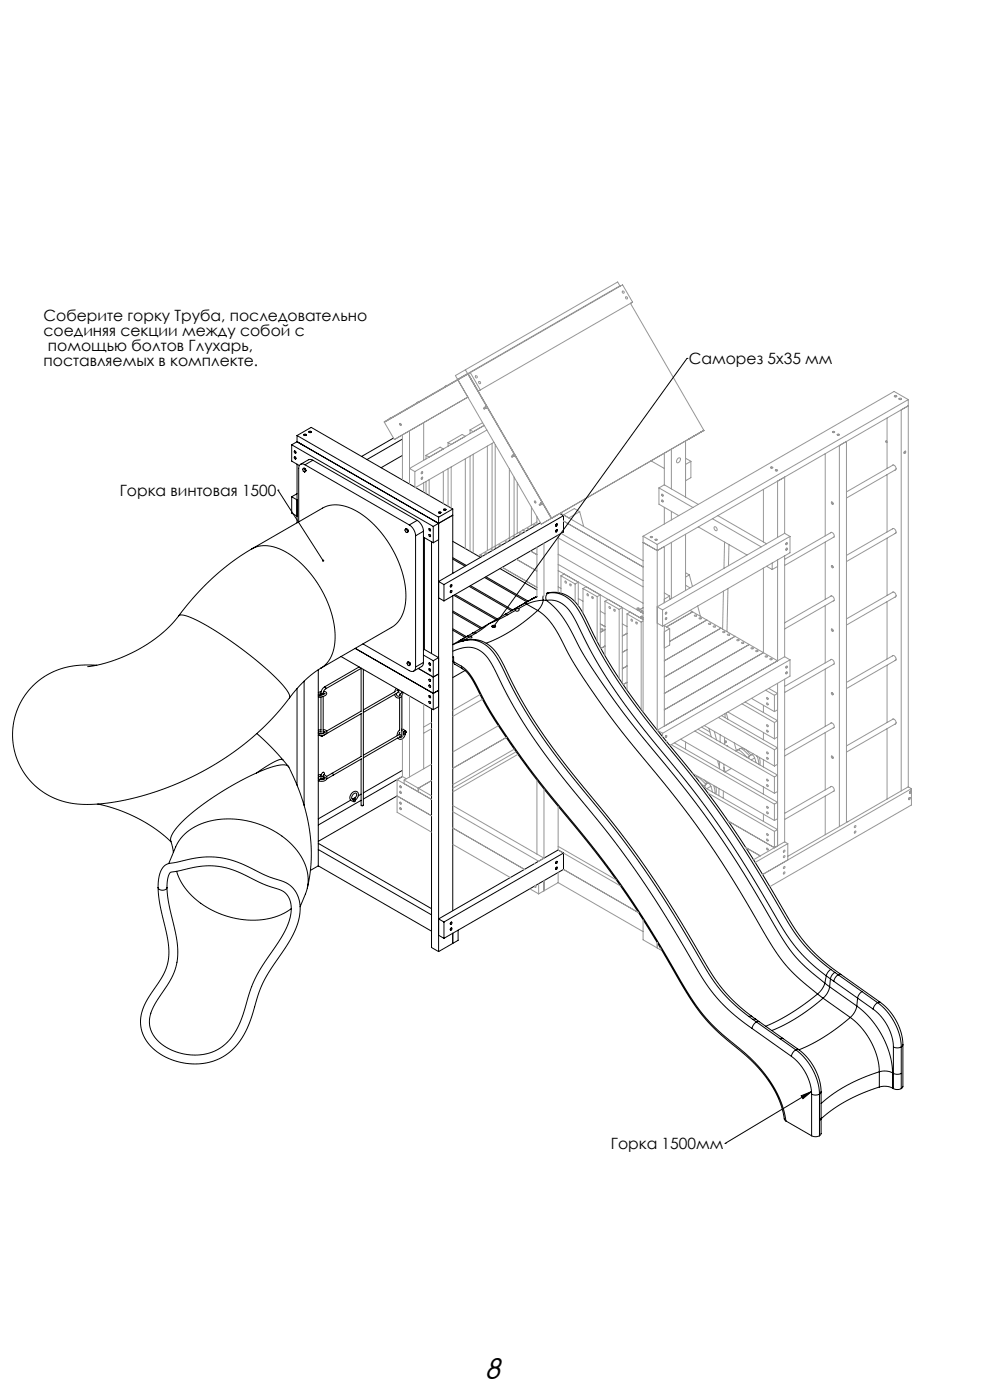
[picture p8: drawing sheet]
<svg xmlns="http://www.w3.org/2000/svg" width="297mm" height="420mm" viewBox="0 0 297 420" stroke-linecap="round" stroke-linejoin="round" font-family="sans-serif">
<defs><g id="words">
<text font-size="9.5" x="145" y="413.7">8</text>
<g font-size="4.7">
<text x="13" y="96.3">Соберите горку Труба, последовательно</text>
<text x="13" y="100.8">соединяя секции между собой с</text>
<text x="14.3" y="105.3">помощью болтов Глухарь,</text>
<text x="13" y="109.9">поставляемых в комплекте.</text>
<text x="206.4" y="109.3">Саморез 5х35 мм</text>
<text x="35.9" y="148.7">Горка винтовая 1500</text>
<text x="183.1" y="344.8">Горка 1500мм</text>
</g>
</g></defs>
<g fill="none" stroke="#000" stroke-width=".3">
<path d="M205.9 107.5h.1M205.9 107.5l-57.9 80.4M87.4 133.4v4.9l2.3 1.4M87.4 133.4l42.4 24.5M88.2 135.3a.28 .28 0 0 1 .5 .2 .28 .28 0 0 1-.4 .3zM88.2 137.1a.28 .28 0 0 1 .5 .2 .28 .28 0 0 1-.4 .3zM88.2 137.1l.4 .1v.5M88.3 135.3l.4 .3-.1 .3M88.3 135.3h-.1M89 130.7v1.8M89 139.3v17.5M89 132.5l42.4 24.5"/>
<path d="M89 132.5l-1.6 .9M89 130.7l42.4 24.5M89 130.7l4.3-2.5 42.4 24.5M91.1 130.5l.6 .1M91.1 130.4v.1M91.1 130.3l.1-.1a.31 .31 0 0 1 .5 .1 .31 .31 0 0 1-.1 .4 .31 .31 0 0 1-.4-.1zM91.4 139.4a1.15 1.15 0 0 0-1.3-.1 1.15 1.15 0 0 0-.6 1.2v16.1M91.4 139.4l31.3 18.1M91.8 130.5l-.1 .1M91.8 130.4v.1M92.6 129.5l.3 .3 .4-.3M92.6 129.4h.2a.31 .31 0 0 1 .4 0 .31 .31 0 0 1-.1 .5 .31 .31 0 0 1-.4-.2z"/>
<path d="M93.8 138.1l-1.2-.2-2.5 1.4M93.8 138.1l-2.4 1.3M93.8 138.1l31.2 18M117.9 131.4l-9.5 5.5M120.6 131.7l-10.6 6.2M120.6 136.6l-6.4 3.7M83.3 147h.1M83.3 147l13.5 21.2M87.4 149v4.9l1.6 1M87.4 149l1.6 1M89 148.1l-1.6 .9M90.9 140.5l-.2 .3 .2 .6 .4 .2"/>
<path d="M90.9 140.5l.4 .3M90.9 140.5l.2-.1 .4 .2M91.3 140.8l.2 .5M91.5 141.3l-.2 .3M91.5 140.6l-.2 .2M91.5 140.6l.3 .6M91.8 141.2l-.3 .1M91.8 141.2l-.5 .4M121.5 158.7l-.2 .3 .3 .5 .4 .3M121.5 158.7l.5 .2M121.5 158.7l.3-.1 .4 .2M122 158.9l.2 .6"/>
<path d="M122.2 159.5l-.2 .3M122.2 158.8l-.2 .1M122.2 158.8l.2 .5M122.4 159.3l-.2 .2M122.4 159.3l-.4 .5M122.7 157.5a4.2 4.2 0 0 1 1.8 3.2M125 156.1a4.2 4.2 0 0 1 1.9 3.3M125 156.1l-2.3 1.4M126.9 159.4l-2.4 1.3M126.9 159.4v39.3M128.6 158.6a.28 .28 0 0 1 .4 .2 .28 .28 0 0 1-.4 .3zM128.6 158.6l.4 .2-.1 .4"/>
<path d="M129.8 157.9v4.9M131.4 153.8l.4 .2 .3-.2M131.4 153.7v.1M131.4 155.2v130.3M131.5 153.6l.1-.1a.31 .31 0 0 1 .5 .1 .31 .31 0 0 1-.1 .4 .31 .31 0 0 1-.5-.1zM132.1 153.7v.1M132.9 152.8l.4 .3 .3-.3M133 152.7h.1a.31 .31 0 0 1 .5 0 .31 .31 0 0 1-.1 .5 .31 .31 0 0 1-.5-.2zM135.7 154.6l-5.9 3.3M135.7 152.7v19.3M135.7 152.7l-4.3 2.5M162 156.8l-30.6 17.7 1.7 .9"/>
<path d="M166.7 157.3a.23 .23 0 0 1 .3 .2 .23 .23 0 0 1-.2 .2 .23 .23 0 0 1-.2-.1zM166.7 159a.23 .23 0 0 1 .3 .2 .23 .23 0 0 1-.2 .3 .23 .23 0 0 1-.2-.2zM167 157.2l-.4 .2v.4M167 159l-.4 .1v.5M167.8 154l1.1 .7M168.9 154.7v4.9l-35.8 20.7M168.9 154.7l-35.8 20.7M75.5 164.7a10.5 10.5 0 0 1 10.6 1.1 32 32 0 0 1 14.3 26.3 9.7 9.7 0 0 1-4.2 8.4M75.5 164.7l-3.7 2.3a77.7 77.7 0 0 0-18.3 17.8M75.5 164.7l21.2-12.3a10.5 10.5 0 0 1 10.6 1.2 32 32 0 0 1 14.3 26.3 9.7 9.7 0 0 1-4.2 8.3l-21.2 12.3M124.5 160.7v39.4M126.9 161.1l2.9 1.7"/>
<path d="M127.2 161.3v33.5M128.6 160.4a.28 .28 0 0 1 .4 .2 .28 .28 0 0 1-.4 .3zM128.6 160.4l.4 .1-.1 .5M129.3 162.5v33.6M131.4 161.9l-1.6 .9M131.4 179.4l1.7 .9M133.1 175.4v4.9M135 177.8h.1M135.2 177.3a.23 .23 0 0 1 .2 .1 .23 .23 0 0 1-.1 .3 .23 .23 0 0 1-.3-.1zM135.2 175.5a.23 .23 0 0 1 .2 .2 .23 .23 0 0 1-.1 .3 .23 .23 0 0 1-.3-.2zM135.4 177.2l-.4 .1v.5M135.4 175.5l-.4 .1v.5"/>
<path d="M135.7 178.8v94.4M135.7 167.3l4.1 2.4M135.7 162.4l8.3 4.8M135.7 167.7l3.7 2.2M136 178.6l12.7 7.3M136.4 178.4l12.6 7.3M140.6 175.9l12.7 7.3 6.1-3.5M141 175.7l12.6 7.3M145.2 173.2l12.7 7.4M145.6 173l12.7 7.3M149.9 170.6l11 6.4M159.4 179.7l1.5-.8z"/>
<path d="M160.9 179.1l-3.5 1.8M162.8 178.8v1.3M164.1 177.9a9.3 9.3 0 0 1 10.3 5.5l.6 1a157.1 157.1 0 0 0 24.5 37.7 316.8 316.8 0 0 1 37.4 54.4 47.4 47.4 0 0 0 15.1 15.8M164.3 177.9a9 9 0 0 1 9.1 5.1l.4 .7a161 161 0 0 0 25 38.7 322.5 322.5 0 0 1 37.7 54.9 44.9 44.9 0 0 0 12.5 13.5M164.3 177.9a1.77 1.77 0 0 0-.6 2.2M164.3 177.9l-.5 .1M164.3 177.9l-.6 .1M29 199.6l-6.3 .1-2.8 .5-2.3 .7a20.8 20.8 0 0 0-13.5 23.4 20.8 20.8 0 0 0 9.5 13.8l3.2 1.6 3.5 1.1 3.7 .5h4.5l5.2-.6 5.6-1.1 5.8-1.6 5.9-2.1 5.4-2.3 5.1-2.6 4.8-2.9 4.8-3.3 4.7-3.7 3.9-3.6 3.6-3.9 3.4-4.2M53.5 184.8l-2.3 2.7-2.6 2.5-3.4 2.6-3.7 2.2-3.8 1.9-3.9 1.5-4 1.2-3.5 .6M53.5 184.8a3.2 3.2 0 0 1 3.3 .3l5.5 2.8 7 4.5 7.2 5.4 6.3 5.7a12.8 12.8 0 0 1 4 5.5l-.1 .4M102.2 197l27.6 15.9M106.5 194.5l23.3 13.5 1.6-.9"/>
<path d="M108.8 193.2l13.9 8a1.15 1.15 0 0 0 1.3 .1 1.15 1.15 0 0 0 .5-1.2M122.2 198.6l-.2 .3 .2 .6 .4 .2M122.2 198.6l.4 .3M122.2 198.6l.2-.1 .4 .2M122.6 198.9l.2 .5M122.8 199.4l-.2 .3M122.8 198.7l-.2 .2M122.8 198.7l.2 .6M123 199.3l-.2 .1M123 199.3l-.4 .4M126.9 198.7l-.4 1.2-2.5 1.4M126.9 198.7l-2.4 1.4"/>
<path d="M126.9 196.5l2.9 1.7M127.2 194.8l-.3 .2M127.2 194.8l4.2 2.5-1.6 .9M128.6 198.9a.28 .28 0 0 1 .4 .2 .28 .28 0 0 1-.4 .3zM128.6 198.9l.4 .2-.1 .4M129.8 198.2v14.7M135.7 195.4a7.9 7.9 0 0 1 8.7 .1 15.6 15.6 0 0 1 4.4 6.6 156.3 156.3 0 0 0 22.9 34.9 315.2 315.2 0 0 1 37.8 54.8 49 49 0 0 0 15.9 16.7M135.7 197l.2 .1M135.7 183.3l8.7 5M135.7 189.1l3.7 2.1M135.7 188.6l4.1 2.4M135.7 183.7l8.3 4.9"/>
<path d="M135.9 198.5l.3 .7 2.4 1.4M135.9 198.2l-.2 .2M135.9 198.5l2.4 1.4M135.9 197.1v1.4M135.9 197.1l-.2 .2M137.9 192.1l-.5 .4 1.5-.3M138.3 199.9a15.1 15.1 0 0 1 5.2 7 183.5 183.5 0 0 0 21.5 31.7l2.5 3.1a295 295 0 0 1 36.6 52.8 57.8 57.8 0 0 0 17.8 20.3 35.6 35.6 0 0 1 13.5 20.8l.1 .7M138.3 199.9l.3 .7M139.1 192.1h-1.2M139.1 192.1l-.1 .1M139.1 192.1h.1M139.2 192.1l-1 .2"/>
<path d="M139.2 192.1l-.3 .1M139.8 192.1a9.1 9.1 0 0 1 9.2 5.3l.4 .6a159 159 0 0 0 24.4 38 316.4 316.4 0 0 1 37.9 54.9 45.1 45.1 0 0 0 12.8 14.1M139.8 192.1l-.9 .1M139.8 192.1l-1.8 .4-2.3 .9M140.1 191.9a9.2 9.2 0 0 1 9.6 5.4l.9 1.5a154 154 0 0 0 23.3 36.1 320.3 320.3 0 0 1 38.6 56 45.7 45.7 0 0 0 12.8 14M140.1 192l-.3 .1M140.1 191.9l-.9 .2M140.3 190.7l-4.6 2.7M140.4 191.2l-1.3 .9M141 190.9l.4 .2a.63 .63 0 0 1-1 .1M141 190.9l-.6 .1v.2M141.6 190l-3.7 2.1"/>
<path d="M141.6 190h1M142.6 190l-1.6 .9M147.4 188l.5-.3 .6 .3M147.5 187.7a.48 .48 0 0 1 .7-.2 .48 .48 0 0 1 .2 .6 .49 .49 0 0 1-.6 .2 .49 .49 0 0 1-.3-.6zM147.6 188l.2 .2h.4M147.7 187.9l.1-.1a.31 .31 0 0 1 .5 0 .31 .31 0 0 1-.1 .5 .31 .31 0 0 1-.5-.2zM148.3 188l-.1 .2M151.5 184.2l.7 .2M151.5 184.2l-9.9 5.8M152.2 184.4l-5.6 2.7-4 2.9M154.5 183.1l-2.3 1.3M155.4 182.6a.53 .53 0 0 1-.2 .8 .53 .53 0 0 1-.7-.3"/>
<path d="M155.4 182.6a.66 .66 0 0 0-.9 .5M157.4 180.9l-5.9 3.3M157.4 180.9l.4 .3M157.8 181.2l-2.4 1.4M157.8 181.2l3.3 1.9M161.1 183.1a19.1 19.1 0 0 1 7.2 8.9 90.4 90.4 0 0 0 8.8 14.8 382.4 382.4 0 0 0 23.8 30.5 328.9 328.9 0 0 1 29.7 45.3 49.3 49.3 0 0 0 14.4 15.6M161.1 183.1a47.8 47.8 0 0 1-15.4 9.9M162.8 180.1l-2.4 .3-2.6 .8M162.8 180.1l-.6 1.8-1.1 1.2M162.8 180.1h.1M162.8 180.1h.9M163.7 180.1a7.4 7.4 0 0 1 7.7 4.2l.5 .7a161.7 161.7 0 0 0 25.2 38.9 311.4 311.4 0 0 1 36.7 53.4 47.8 47.8 0 0 0 13.8 15.5"/>
<path d="M163.7 180.1l2.3 1.9 2.5 2.9 2.2 3.6 2.5 4.9a240.5 240.5 0 0 0 26.5 36.4l2.9 3.4a349.2 349.2 0 0 1 31.4 47.5 48 48 0 0 0 13.2 14.2M89 206.6v28.9M91.1 204.4v37.2M95.4 208.6v.5M95.4 220v.6M95.4 200.9v58.9M96.2 200.5l-2.5 1.7-2.4 2-4.6 5.2M96.2 208l-.8 .4M96.2 218.9l-.8 .2M96.2 219.4l-.8 .4M96.2 208l.3 .2 .4-.2M96.2 208v.6"/>
<path d="M96.2 209.1v11M96.3 207.5l-.9 .3M96.9 218.9a.88 .88 0 0 1 1.1 .7 .88 .88 0 0 1-1 1l-1.1 .1a.31 .31 0 0 1-.3-.4 .31 .31 0 0 1 .5-.1 1.1 1.1 0 0 0 1.3-.6l-.5-.2M96.9 208v.4M96.9 208.9v11.1M96.9 208h.5M97 207.4a.74 .74 0 0 1 .9 .7 .74 .74 0 0 1-.8 .8l-1.2 .2a.29 .29 0 0 1-.4-.3 .29 .29 0 0 1 .4-.2l1.5-.6M97.3 206.1l-.8 .8-.3 1.1M97.3 206.1l.3 .2v.3M97.4 219.6l-.5 .3M97.6 206.6l-.5 .6-.2 .8M107.6 200.1l-10.3 6"/>
<path d="M108.2 200.5v12.9l-10.3 5.9M108.2 214.1v12.9M108.3 200.5l-10.7 6.1M108.4 214l-10.8 6.3M108.9 200.8v40.7l-.3 .2-.4-.2v-13.8M118.5 207.4l-9.6 5.6M118.8 208a.65 .65 0 0 0 .4 .8 .65 .65 0 0 0 .8-.3M118.8 206.6l-.5 .9M119.3 207.7l.3-.1 .2 .4M119.3 207.7l-10.4 6M119.3 206.8l-.3 .3M119.6 207l-.6 .1 .3 .3v.3"/>
<path d="M119.8 219l-.6 .7-.2 1-10.1 5.9M119.8 208l.5 .1M119.8 208v.7M119.8 209.3v9.8M119.8 219.8v.5M119.9 219.6l-.3 1.1M120.3 207.4l.1 .2M120.4 218.7l.5 .1 .5 .5M120.4 219.2h.2a.4 .4 0 0 0 .3 .4 .4 .4 0 0 0 .5-.3M120.4 208.8v11.9M120.8 207.7a1.28 1.28 0 0 1-1 1.6 1.28 1.28 0 0 1-1.5-1M120.8 207.7h-.4"/>
<path d="M120.8 207.7h.1M121.1 219.6l-.2 .5M121.4 219.3h.1M121.5 219.2l-.1 .1M121.5 219.3l.2 .4M121.5 219.3h-.1M121.7 219.7l-.2 .5M121.8 219.7h-.1M125.4 200.5l4.4 2.6 1.6-.9M128.5 203.9a.28 .28 0 0 1 .4-.1 .28 .28 0 0 1 .1 .4 .28 .28 0 0 1-.4 .1zM128.5 210.5a.28 .28 0 0 1 .4 0 .28 .28 0 0 1 .1 .3 .28 .28 0 0 1-.4 .1zM128.5 205.6a.28 .28 0 0 1 .4 0 .28 .28 0 0 1 .1 .3 .28 .28 0 0 1-.4 .1z"/>
<path d="M128.5 208.8a.28 .28 0 0 1 .4-.1 .28 .28 0 0 1 .1 .4 .28 .28 0 0 1-.4 .1zM128.6 200.7a.28 .28 0 0 1 .4 .1 .28 .28 0 0 1-.4 .4zM128.6 203.8l.3 .1 .2 .3M128.6 210.5h.3l.2 .4M128.6 205.6l.4 .1-.1 .5M128.6 208.7l.4 .2-.1 .4M128.6 200.7l.4 .1-.1 .5M129.1 204.2l-.2 .2M129.1 210.9l-.2 .2M129.3 212.6v71.7l2.1 1.2M131.4 212l-1.6 .9M138.6 200.6a12.7 12.7 0 0 1 4.3 5.8 180 180 0 0 0 22.4 33.2 309.9 309.9 0 0 1 39.9 57.4 58.5 58.5 0 0 0 17.1 18.6 33.6 33.6 0 0 1 12.7 19.5l.1 .8 .4 .4"/>
<path d="M139.4 201.2l-3.7 2.1M76.9 231.9l3.9-1.6a7.7 7.7 0 0 1 5.5-.5l2 4 2 5.1 1.4 4.8 1 5 .5 4.6 .1 4.3-.4 4.4-.8 4.4M76.9 231.9a83.2 83.2 0 0 0-23.3 15.7 6.2 6.2 0 0 0-2.4 4.7l.8 3.5M77 220.1l4 3.8 3.8 4M84.8 227.9l1.7 2M84.8 227.9a3.6 3.6 0 0 0-3.1 .9l-4.8 3.1M95.4 233.5v.7M96.2 232.8a.78 .78 0 0 1 1-1v.4l-.3 .6M96.2 233.6l.1 .3M96.2 232.9l-.8 .3M96.2 232.8l.3 .2 .4-.2M96.2 233.6l.3 .1 .4-.1"/>
<path d="M96.2 232.8v.8M96.3 232.3l-.9 .3M96.8 220.6l-.4 .3-.2-.2M96.9 233.6h.1M96.9 233.5l.2 .2M96.9 232.8v.8M97 232.4a.99 .99 0 0 1 1 1.1 .99 .99 0 0 1-1.2 .9l-1.2-.1 .2-.5a.98 .98 0 0 0 1.6-.6l-.5-.3M97.3 220.5l-.8 .4M97.4 233.2l-.5 .3M99.5 232l.3 .2v.4M105.8 239.8a.41 .41 0 0 1 .6 .2 .41 .41 0 0 1-.4 .5l-.1-.1M105.8 239.8l.2 .2a.66 .66 0 0 1-.9 .2 .66 .66 0 0 1-.3-.9 1.62 1.62 0 0 1 2.4-1.6 1.83 1.83 0 0 1-.7 2.3"/>
<path d="M106.2 239.6l.3 .4zM106.2 239.6a.91 .91 0 0 0 .7-.8 .91 .91 0 0 0-.4-.9 1.21 1.21 0 0 0-.8 1.9h.1M106.6 239.2l-1 .6M108.2 227l-10.4 6M108.2 238.2l-.8 .5M108.4 227.6l-10.5 6.1M119 238.8l-23.6 13.6M119.4 221.3l-10.5 6M119.8 220.3l.6 .4M119.8 220.3l-.2 .1M120.4 220.7l-.7 .4M120.6 231.1l-11.7 6.8"/>
<path d="M120.6 233l-11.7 6.7M120.9 220.1a.89 .89 0 0 1-.3 .9 .89 .89 0 0 1-.9 .1M120.9 220.1l.6 .1M121.5 220.2a1.35 1.35 0 0 1-.7 1.3 1.35 1.35 0 0 1-1.6-.1M29.3 241.2l6.1 1.7 5.9 2.6 5.5 3.3 4.5 3.7M49.1 260l1.2-.9 3.4-.6a26.8 26.8 0 0 1 22.8 2.6 50.2 50.2 0 0 0 9.1 3.7 9.3 9.3 0 0 1 4 11.1 43.9 43.9 0 0 1-7.1 12.9l-3.3 5.3-2.1 5.3a35.7 35.7 0 0 1-5.4 13.2 16.8 16.8 0 0 1-19.6 5.6 13.5 13.5 0 0 1-9.8-10 15.3 15.3 0 0 1 3.5-10.9l3-4.5 1.4-3.5a21.8 21.8 0 0 0-.8-11.4 37.8 37.8 0 0 1-1.9-13.6l.5-2.5zM52.6 254.1l-2 5M52.6 254.1a14.9 14.9 0 0 1 12.5-8.2 25.9 25.9 0 0 1 25.5 11.7 12.1 12.1 0 0 1 .9 10.6l-1.6 3.8M95.4 259.8l-2.4 1.3M95.4 254.9l33.9 19.6M95.4 259.8l33.9 19.6M95.4 253l33.9 19.6"/>
<path d="M105.1 240.1l-9.7 5.6M108.2 240.1l-12.8 7.4M166.7 258.5a.23 .23 0 0 1 .3 .2 .23 .23 0 0 1-.2 .3 .23 .23 0 0 1-.2-.2zM167 258.4l-.4 .2v.5M168.9 255.9l-1.6-.9-35.9 20.7 1.7 .9M168.9 255.9l-35.8 20.7M168.9 255.9v4.9l-35.8 20.7M50 266.3a1.51 1.51 0 0 1-2.6 0M51 261.8l7.2-1.6 3.1-.4a22.3 22.3 0 0 1 13.2 3.3 54.3 54.3 0 0 0 10 4.1 7 7 0 0 1 2.4 8.3 43.8 43.8 0 0 1-6.7 11.9l-.4 .6a40.1 40.1 0 0 0-6.6 15.3l-1.4 3.8a14.3 14.3 0 0 1-19.1 8.4 10.8 10.8 0 0 1-7.8-7.8l-.1-.6a10.9 10.9 0 0 1 2.4-7.2 31 31 0 0 0 5.5-9.8 27.3 27.3 0 0 0-1-14 29.9 29.9 0 0 1-1.5-12.1l.3-1.4zM52.9 261.4a21.5 21.5 0 0 0 13.6 12.9 22.7 22.7 0 0 0 20.1-1.2l.7-.5M133.1 276.6v4.9M135 277.3h.1"/>
<path d="M135 279h.1M135.2 276.7a.23 .23 0 0 1 .2 .2 .23 .23 0 0 1-.1 .3 .23 .23 0 0 1-.3-.2zM135.2 278.5a.23 .23 0 0 1 .2 .2 .23 .23 0 0 1-.1 .2 .23 .23 0 0 1-.3-.1zM135.4 276.7l-.4 .1v.5M135.4 278.4l-.4 .1v.5M135.7 280v3M137.3 279.1v3l-5.9 3.4M166.7 260.3a.23 .23 0 0 1 .3 .1 .23 .23 0 0 1-.2 .3 .23 .23 0 0 1-.2-.1zM167 260.2l-.4 .2v.4M131.4 280.6l1.7 .9M245 298.2l1.7 1.3M245 298.2a62.7 62.7 0 0 1-15.5 9.7"/>
<path d="M246.7 299.5a54.8 54.8 0 0 1-15.4 9.7M246.7 299.5l8.1 5.7M247.2 294.9l-.9 1.8-1.3 1.5M247.2 294.9l1.4 1.1M247.6 292.8l-.4 2.1M247.6 292.8l1.3 .9M248.6 296l-.5 1.7-1.4 1.8M248.6 296l8.2 5.8M248.9 293.7l-.3 2.3M248.9 293.7l1 .7M249 290.8l-1 1-.4 1M249 290.8l1.2 .9"/>
<path d="M249.9 294.4l11.8 8.3M250.2 291.7l-.9 1-.4 1M250.2 291.7l1 .7M251.2 292.4l-.9 1-.4 1M251.2 292.4l7.1 5.1M252 292.3l-.8 .1M252 292.3l11.8 8.4M258.3 297.5l-.7 .6-.5 .8-.3 2.9M258.3 297.5l4.7 3.3M224.5 305l1.2 .9M225.3 304.9l-.8 .1M225.3 304.9l1.2 .9"/>
<path d="M225.4 308.5l11.8 8.4M225.7 305.9l1 .7M226.5 305.8l-.8 .1M226.5 305.8l1 .7M226.7 306.6l-.9 .9-.4 1M226.7 306.6l11.8 8.3M227.5 306.5l-.8 .1M227.5 306.5l11.8 8.4M234.7 311.6h-.9M237.2 316.9a15.3 15.3 0 0 1 6 11.3M238.5 314.9l-.8 .8-.5 1.2M238.5 314.9a17.9 17.9 0 0 1 7.1 13.3"/>
<path d="M239.3 314.9a16.9 16.9 0 0 1 6.8 12.7M239.3 314.9h-.8M254.8 305.2a22 22 0 0 1 8.7 16.3M254.8 305.2a54.8 54.8 0 0 1-15.4 9.7M256.8 301.8a27 27 0 0 1 10.7 20.1M256.8 301.8l-.6 1.7-1.4 1.7M261.7 302.7a15.3 15.3 0 0 1 6 11.4M263 300.8l-.9 .9-.4 1M263 300.8a17.9 17.9 0 0 1 7.1 13.3M263.8 300.7a16.9 16.9 0 0 1 6.8 12.7M263.8 300.7l-.8 .1M267.7 314.1l1.1 .3 1.3-.3"/>
<path d="M267.7 314.1v12.5M270.1 314.1v12.5M270.6 313.4v12.5l-.5 .7M270.6 313.4l-.5 .7M235.5 336.3l7.7 4.4M240.1 328.7l3.1-1.2-2.6 2.1zM243.2 327.5l-25.9 15.5M243.2 328.2l1.1 .3 1.3-.3M243.2 328.2v12.5M245.6 328.2v12.5M246.1 327.6v12.5l-.5 .6M246.1 327.6l-.5 .6"/>
<path d="M246.1 335.5l-.5 .7M263.5 326.1a46.2 46.2 0 0 0-17.4 9.5M263.5 321.5l2.2-.2 1.8 .6M263.5 326.1l2-.2 2 .5M263.5 321.5a46.2 46.2 0 0 0-17.4 9.6M263.5 321.5v4.6M267.5 321.9l1.3 .4 1.3-.3M267.5 321.9v4.5M267.5 326.4l.2 .2M267.7 326.6l1.1 .3 1.3-.3M217.3 343h.1M243.2 340.7l1.1 .3 1.3-.3"/>
</g>
<g fill="none" stroke="#969696" stroke-width=".3">
<path d="M185.8 85.8l-.7-1.2-45.6 26.3M185.9 85.8l-45.7 26.3M189.6 90.6l-.6 .4 22 38.1M189.6 90.6l-45.7 26.4M189.6 90.6l-3-5.2-45.7 26.4M134 115.7l-.6 .3M139.5 110.9l6.3 10.9M139.5 110.9l-3 1.8 .6 1.1 3.1-1.7M140.1 112.1l-25 14.4 3.1 5.4M140.2 112.2l25.1 43.3-2.6-4.5M140.2 112.1l5.7 9.8M140.9 111.8l-25.7 14.9"/>
<path d="M140.9 111.8l3 5.2M143.9 117l-.6 .4M268 118.8l.4 .3 .3-.3M268.1 118.7h.1a.31 .31 0 0 1 .5-.1 .31 .31 0 0 1-.1 .5 .31 .31 0 0 1-.4-.1zM269.5 119.6l.3 .3 .4-.3M269.5 119.6l.1-.1a.31 .31 0 0 1 .5 0 .31 .31 0 0 1-.1 .4 .31 .31 0 0 1-.4-.1zM272.2 119.9l-4.2-2.5-75.3 43.5M272.2 119.9l-75.2 43.4M272.2 119.9v116.2M117.3 125.3l-.6 .3M118.2 131.9l22-12.8-3-5.2 25 43.3M119.8 130.9l-1.6 1"/>
<path d="M120.6 130.5v13.5M122.7 129.2v16M125.6 120.5l-.6 .3M127 126.8v11.3M127.7 136.6l.9 .5M127.7 136.6v1.1M132.9 134.7l-1-.5-4.2 2.4M134.3 132.8l.9 .5M134.3 132.8v1.1M139.5 130.9l-1-.6-4.2 2.5M139.5 137.6v27M140.9 129l.9 .5"/>
<path d="M140.9 129v1.1M140.9 136.8v28.6M141.8 136.3v29.6M144.6 126.8l-3.7 2.2M145.1 127.6l-22.4 12.9 1.6 1M145.4 122.1l.2 .4h.3M145.4 122.2l-.4 .4 .6-.1M145.5 121.9l-.1 .2M145.6 121.9h-.1M145.9 129l-21.6 12.5M146 122.3l8.1 14M146 122.2l8.2 14.2"/>
<path d="M146.1 133.8v31.4M147.5 133v31.4M148 132.7l-23.5 13.6M148.4 133.3v30.5M153.7 136.5l.3 .4h.3M153.7 136.6l-.4 .5 .6-.2M153.9 136.3l-.2 .2M153.9 136.3h.1M154.4 136.7l8 14M154.4 136.6l8.2 14.2M195.1 138.3l4 2.2M199.1 136v9.4"/>
<path d="M201.2 134.7v12M203.2 137.5l.3-.1a.77 .77 0 0 1 .4 .8 .77 .77 0 0 1-.7 .6l-.5-.3zM205.5 132.3v16.8M205.5 137.5l1.6 .9M206.2 131.8h.1M207.1 138.4l-1.6 .9M207.1 138.4v4.9l-1.6 .9M207.8 130.9l-1.6 .9M209.2 130.1h.1M210.8 129.2h.1M210.8 129.2l-1.6 .9M210.8 129.2l-4.6 2.6"/>
<path d="M211 129.1l-45.8 26.4-2.5-4.3M211 129.1h-.1M247.3 136.1v24.7M249.5 129.5l.2-.1a.29 .29 0 0 1 .4 0 .29 .29 0 0 1 0 .4 .29 .29 0 0 1-.5 0zM250.9 130.3l.2-.1a.29 .29 0 0 1 .4 0 .29 .29 0 0 1 0 .5 .29 .29 0 0 1-.5-.1zM251.6 133.7v114.3M253.7 132.4v114.3M265.8 132.4l-.3-.1-.1 .2 .4 .3M265.8 125.4v15.1M267.4 139.6a.83 .83 0 0 1 1 .4 .83 .83 0 0 1-.2 1M267.7 139.5l-14 8.1M271.1 135.5a.23 .23 0 0 1 .3 .1 .23 .23 0 0 1-.1 .3 .23 .23 0 0 1-.3-.1z"/>
<path d="M271.3 135.4l-.3 .2v.4M271.3 135.4h.1M124.3 141.5v4.6M126.4 143.2a.23 .23 0 0 1 .3 .2 .23 .23 0 0 1-.2 .3 .23 .23 0 0 1-.3-.2zM126.4 141.6a.23 .23 0 0 1 .3 .2 .23 .23 0 0 1-.2 .2 .23 .23 0 0 1-.3-.1zM127 144.8v2.9M127.7 144.4v3.7M128.6 143.9v4.7M132.9 141.4v9.7M134.3 140.6v11.3M135.2 140.1v12.3M152.7 140.7v20.7"/>
<path d="M154.1 143.1v17.5M155 144.8v15.2M156.7 159.1l-13.4 7.7M156.7 159.1l.7 .4M158.8 158.7a.28 .28 0 0 0-.4-.3 .28 .28 0 0 0-.1 .5h.1M159.3 152.1v5.5M160.3 150.4l.2 .4zM160.6 157.6a.28 .28 0 0 0-.4-.3 .28 .28 0 0 0 0 .5h.1M160.9 156.6l-4.2 2.5M160.9 155v2.4M162.1 151l-.5 .5 .6-.2M162.2 150.8v.4l.4 .2"/>
<path d="M162.2 150.7v.1M162.6 151.3v.1M163.8 156.3l-1.6 .9M166.8 154.6h.1M166.8 154.6l-4.6 2.6M168 153.9l24.7 14.3M168.9 156.3l23.8 13.8M173.7 153.5l1.2 4.5M173.7 153.5l-3.2 1.9M173.7 153.5l-1.6-.9-3.2 1.9M197.5 146.4l10.2 5.8M197.5 146.4v4.9l5.9 3.4"/>
<path d="M199.1 145.4l10.2 5.9M199.1 145.4l-1.6 1M199.1 152.2v5M201.2 153.4v2.6M209.3 158.1l14.6 8.4M213.5 155.6l14.6 8.5M214.1 158.1a.67 .67 0 0 1 .7 .3 .67 .67 0 0 1-.2 .8l-.5-.5zM215.1 154.7l14.6 8.4M228.8 146.8v15.8M231 140.2l.1-.1a.31 .31 0 0 1 .5 0 .31 .31 0 0 1-.1 .5 .31 .31 0 0 1-.4-.1zM232.4 141l.1-.1a.31 .31 0 0 1 .5 0 .31 .31 0 0 1-.1 .5 .31 .31 0 0 1-.4-.1zM233 144.4v16.8"/>
<path d="M235.2 143.1v16.9M248.9 159.8a.83 .83 0 0 1 1 .4 .83 .83 0 0 1-.2 1M249.2 159.7l-14 8.1M249.2 150.7l.4 .1v.5M265.8 142.4v17.2M267.4 158.7a.83 .83 0 0 1 1 .4 .83 .83 0 0 1-.2 1M267.7 158.5l-14 8.1M268.5 159.9l-14.8 8.6M268.5 140.9l-14.8 8.5M143.9 166.4l.8 .4M146 166a.28 .28 0 0 0-.4-.2 .28 .28 0 0 0 0 .4v.1M147.9 164.9a.28 .28 0 0 0-.4-.2 .28 .28 0 0 0 0 .5"/>
<path d="M148.2 164l.7 .4M150.3 163.6a.28 .28 0 0 0-.4-.3 .28 .28 0 0 0-.1 .5h.1M150.5 170.2l10.4 6M152.2 162.5a.28 .28 0 0 0-.4-.3 .28 .28 0 0 0-.1 .5h.1M152.4 161.5l.7 .4M154.5 161.1a.28 .28 0 0 0-.4-.2 .28 .28 0 0 0 0 .4v.1M154.8 167.7l6.1 3.6M156.4 160a.28 .28 0 0 0-.4-.2 .28 .28 0 0 0 0 .5M159 165.3l1.9 1.1M160.9 164.2v14.9M163 163v15.8M167.3 171.2l25.4 14.7"/>
<path d="M167.3 161.4l25.4 14.7M167.3 166.3l25.4 14.7M167.3 169.3l24.7 14.3M167.3 176.1l.8 .5M167.3 160.5v17.3M168.1 172.7l4.3 2.5M168.1 172.7v5.2M168.1 160l24.6 14.2M169.1 172.2l-1 .5M169.3 174.4a.28 .28 0 0 1 .5 .1 .28 .28 0 0 1-.3 .4zM170.8 175.2a.28 .28 0 0 1 .4 .1 .28 .28 0 0 1-.4 .4zM172.4 175.2l.9-.6v7.1"/>
<path d="M172.4 175.2v5.4M173.3 179.5l1.4 .9M174.7 176.6l4.3 2.4M174.7 176.6v7.3M175.7 176l-1 .6M175.9 178.2a.28 .28 0 0 1 .5 .1 .28 .28 0 0 1-.3 .4zM177.4 179a.28 .28 0 0 1 .4 .2 .28 .28 0 0 1-.4 .3zM179 179v13.5M179 179l.9-.5v15.7M182.3 179.8l-1 .6M192.7 160.9l4.3 2.4M192.7 162.7l4.3 2.5"/>
<path d="M192.7 160.9v52.7M194.9 161l.2-.1a.29 .29 0 0 1 .4 0 .29 .29 0 0 1 0 .5 .29 .29 0 0 1-.5-.1zM196.3 161.8h.2a.29 .29 0 0 1 .4 0 .29 .29 0 0 1 0 .4 .29 .29 0 0 1-.4-.1zM197 165.2l75.2-43.5-2.1 1.3v114.3M197 163.3v55.7M197 165.2l2.1-1.3v16.9M199.1 177.9l1.6 .9M200.7 179.6l.3 .1M200.7 178.8l-1.6 .9M200.7 178.8v1.1M201.2 162.7v16.9M205.5 171.8l1.1 .7"/>
<path d="M205.5 175.6l1.3 .8M205.5 160.3v16.8M206.6 172.5l.9 3.5M206.6 172.5l-1.1 .6M216.8 177.3l-.2 11.4M217.1 162.6l-.1 7.9M218.2 176.6l-.3 12.9M218.5 163.4l-.2 6.3M228.8 170.4v25.4l-29.7 17.1M229.7 169.9l1.7 1M231.4 168.9v2M233 168v30.2l-26.2-15.1"/>
<path d="M233 169.9l-1.6 1M235.2 160l-38.2 22 1.6 1M235.2 160l1.6 .9M235.2 166.8v30.2M235.6 164.5a.23 .23 0 0 1 .3 .2 .23 .23 0 0 1-.1 .3 .23 .23 0 0 1-.3-.2zM235.6 162.9a.23 .23 0 0 1 .3 .1 .23 .23 0 0 1-.1 .3 .23 .23 0 0 1-.3-.1zM236.8 160.9l-38.2 22.1M236.8 160.9v4.9l-38.2 22.1M247.3 162.6v17.2M248.9 178.9a.83 .83 0 0 1 1 .4 .83 .83 0 0 1-.2 1M249.2 178.8l-14 8M249.2 169.7l.4 .2v.4"/>
<path d="M250 161.1l-14.8 8.5M265.8 161.4v17.3M267.4 177.7a.83 .83 0 0 1 1 .4 .83 .83 0 0 1-.2 1M267.7 177.6l-14 8.1M268.5 179l-14.8 8.5M179.9 183.4l1.4 .8M179.9 187.2l1.4 .8M180.1 188.7l.1-.1a.31 .31 0 0 1 .5 .1 .31 .31 0 0 1-.1 .4 .31 .31 0 0 1-.5-.2zM181.3 180.4l4.3 2.4M181.3 180.4v16.3M181.3 193.8l-1.2 .7M181.3 188.9l-1.4 .8"/>
<path d="M182.5 182a.28 .28 0 0 1 .5 .1 .28 .28 0 0 1-.3 .4zM184 182.8a.28 .28 0 0 1 .4 .2 .28 .28 0 0 1-.4 .3zM185.6 182.8v20.8M185.6 182.8l.9-.5v22.7M186.5 187.2l1.4 .8M187.9 194.9l-1.4 .8M187.9 184.2l4.3 2.4M187.9 184.2v22.9M187.9 190l-1.4 .8M187.9 199.8l-1.4 .8M188.9 183.6l-1 .6M189.1 185.8a.28 .28 0 0 1 .5 .2 .28 .28 0 0 1-.3 .3z"/>
<path d="M190.6 186.6a.28 .28 0 0 1 .4 .2 .28 .28 0 0 1-.4 .3zM190.9 182.4h.1a.31 .31 0 0 1 .5 0 .31 .31 0 0 1-.1 .5 .31 .31 0 0 1-.4-.2zM192 185.1v.4M192.1 185.2v.3l.2-.1M192.2 186.6v26.3M192.3 183.7l.4 .3M192.4 184.9l-.4 .2M192.4 183.2l-.3 .1v.5M192.5 185.1l-.2-.2-.2 .3M192.5 183.4a.23 .23 0 0 0-.3-.1 .23 .23 0 0 0-.1 .2 .23 .23 0 0 0 .2 .2M192.7 185.3l-.4-.2-.2 .1 .6 .5M192.7 183.5l-.4-.2-.2 .2 .6 .4"/>
<path d="M192.7 186.3l-.5 .3M192.7 182.3l-1.4 .9M197 186.9l1.6 1M198.6 183v4.9M199.1 187.6v30.2M199.1 187.7l1.6 .9M199.5 183.7a.23 .23 0 0 1 .3 .2 .23 .23 0 0 1-.1 .3 .23 .23 0 0 1-.3-.1zM199.5 185.4a.23 .23 0 0 1 .3 .1 .23 .23 0 0 1-.1 .3 .23 .23 0 0 1-.3-.1zM200.7 188.6v4.9l-1.6 .9M200.7 188.6l-1.6 .9M207.6 183.5l-7.8 4.6M208.1 184.6l.1-.1a.3 .3 0 0 1 .5 0 .3 .3 0 0 1 0 .4 .3 .3 0 0 1-.5 0z"/>
<path d="M209.1 181.8l.8 3.1M209.5 185.4l.1-.1a.3 .3 0 0 1 .5 0 .3 .3 0 0 1 0 .5 .3 .3 0 0 1-.5-.1zM211.8 186l-11.1 6.4M212.3 187.1l.2-.1a.3 .3 0 0 1 .4-.1 .3 .3 0 0 1 0 .5 .3 .3 0 0 1-.4-.1zM213.8 187.9l.1-.1a.3 .3 0 0 1 .4-.1 .3 .3 0 0 1 0 .5 .3 .3 0 0 1-.4-.1zM216.1 188.4l-17 9.8M216.6 189.5l.1-.1a.3 .3 0 0 1 .5 0 .3 .3 0 0 1-.1 .4 .3 .3 0 0 1-.4-.1zM218 190.3l.1-.1a.3 .3 0 0 1 .5 0 .3 .3 0 0 1 0 .5 .3 .3 0 0 1-.5-.1zM220.3 190.9l-21.2 12.2M220.8 192l.1-.1a.3 .3 0 0 1 .5-.1 .3 .3 0 0 1 0 .5 .3 .3 0 0 1-.5-.1zM222.2 192.8l.2-.1a.3 .3 0 0 1 .4-.1 .3 .3 0 0 1 0 .5 .3 .3 0 0 1-.4-.1zM224.5 193.3l-25.4 14.7"/>
<path d="M225.1 194.4l.1-.1a.3 .3 0 0 1 .4 0 .3 .3 0 0 1 0 .4 .3 .3 0 0 1-.4-.1zM226.5 195.2l.1-.1a.3 .3 0 0 1 .5 0 .3 .3 0 0 1-.1 .5 .3 .3 0 0 1-.4-.1zM229.3 196.9l.1-.1a.3 .3 0 0 1 .5-.1 .3 .3 0 0 1 0 .5 .3 .3 0 0 1-.5-.1zM230.7 197.7l.1-.1a.3 .3 0 0 1 .5-.1 .3 .3 0 0 1 0 .5 .3 .3 0 0 1-.5-.1zM235.2 197l-38.2 22.1M235.2 197l1.6 .9M236.8 197.9v4.9l-36.1 20.8M236.8 197.9l-38.2 22.1M247.3 181.7v17.2M248.9 197.9a.83 .83 0 0 1 1 .4 .83 .83 0 0 1-.2 1M249.2 197.8l-14 8.1M249.2 188.8l.4 .1v.5"/>
<path d="M250 180.1l-14.8 8.6M250 199.2l-14.8 8.5M265.8 180.5v17.2M265.8 199.6v17.2M267.4 196.8a.83 .83 0 0 1 1 .4 .83 .83 0 0 1-.2 1M267.7 196.6l-14 8.1M268.5 198l-14.8 8.6M119.7 207.7l.1 .3M120.6 208.5v10.2M120.6 219.3v1.6M122.7 208.8v24.3M127 211.3v19.3"/>
<path d="M129.3 218.6l-2.3 1.4M129.3 216.8l-2.3 1.3M143.9 208.4l-8.2 4.7M144.6 209.8l-8.9 5.1M149.4 217.7l-13.7 7.9M187.9 204.7l-1.1 .7M197 219.1l1.6 .9M198.6 220v1M208.2 219.3l23.9 13.8M209.2 218.8l23.8 13.7-.9 .6M210.3 218.1l2.5 1.5M211.1 217.7l21 12.1"/>
<path d="M212.5 218.5l.7 2.6M214.1 219.4l.7 2.6M215.3 215.2l16.8 9.7M216.2 214.7l16.8 9.7-.9 .5M217.3 214.1v1.2M217.7 213.9l.5 1.9M218.1 213.6l14 8.1M222.4 211.1l9.7 5.7M223.3 210.6l9.7 5.6-.9 .6M225.2 209.5l6.9 4M228.8 211.6v2.2M228.8 219.7v2.2"/>
<path d="M229.5 207.1l2.6 1.5M230.4 206.5l2.6 1.5-.9 .6M232.1 208.6v4.9M232.1 216.8v4.9M233 205v48.8M233 212.9l-.9 .6M235.2 203.8v48.7M247.3 200.7v17.2M247.3 219.8v17.2M248.9 217a.83 .83 0 0 1 1 .4 .83 .83 0 0 1-.2 1M249.2 216.9l-14 8M249.2 207.8l.4 .2v.4"/>
<path d="M250 218.3l-14.8 8.5M265.8 218.6v21.1M267.4 215.8a.83 .83 0 0 1 1 .4 .83 .83 0 0 1-.2 1M267.7 215.7l-14 8.1M268.5 217.1l-14.8 8.5M119 238.8l10.3 5.9M119 233.9v9.8l10.3 5.9M119 233.9l10.3 5.9M119.8 237.4a.28 .28 0 0 1 .5 .2 .28 .28 0 0 1-.4 .3zM119.8 235.8a.28 .28 0 0 1 .5 .1 .28 .28 0 0 1-.4 .3zM120.6 233l-1.6 .9M120.6 233l1.2 .6"/>
<path d="M120.6 221.6v11.4M121.1 234l8.2 4.7M121.1 234v1.1M129.3 234.2l-3.9 2.3v1.1M129.3 229.3l-8.2 4.7M151.7 221.2l-16 9.3M154.1 224.8l-18.4 10.6M154.7 225.5l-19 11M155.2 226.3l-19.5 11.3M160.9 234v22.2M163 236.7v20.7M199.7 222.4l.2 .2"/>
<path d="M201.2 223.4l30.9 17.8M202.1 222.9l30.9 17.8-.9 .5M204 221.8l28.1 16.2M205.5 222.6v2.2M207.6 232l24.5 14.1M209.2 233l-.7 .1a1.32 1.32 0 0 1 1.6 .7l1.5 1.4M209.5 234.4l1.6 1.3M210.7 236l22.3 12.9-.9 .5M210.9 233.9l1.1 1.1M211.8 235.1l-.8 .7M211.9 235a.92 .92 0 0 1 1.1 .9M211.9 235l-.5 .6-.1 .7"/>
<path d="M211.9 235h-.1M212.2 237.9l19.9 11.5M212.3 234.7l-.5 .3M213 235.9l.5 1.7M213 235.9l-1.2 .7M213.9 235.6l.4 2.4M214.5 236l.2 1.2-.2 1M215.1 228.1l.5 2.2M215.5 236.6l-.1 2.1M215.7 228.5l-.1 2.1M215.8 220.4v2.2M216.8 237.3v2.2"/>
<path d="M217 230.2l.3 1.4 1.9-1.1M217 229.3l-.1 2.1M217.2 221.2l-.1 2.1M217.4 222.5h.2l-.2 .3zM217.8 223.8l.3 .1M220.1 222.9l.6 2.3M220.8 225.1l-.3 .2M220.9 225.1a1.65 1.65 0 0 1 1.9 1l1.4 1.1M221.6 224.7a1.65 1.65 0 0 1 2.1 .4l1.4 1.4M221.6 224.7l-.8 .4M221.6 224.7a1.29 1.29 0 0 1 1.6 .6l1.5 1.4M221.6 224.7h.1"/>
<path d="M224.9 226.6l-.7 .7M225 226.5a.92 .92 0 0 1 1.2 .9M225 226.5l-.6 1.1M225 226.5h-.1M225.7 226.1l-.8 .4M226.2 227.4l.4 1.4M226.2 227.4l-1.1 .6M226.8 226.8l.1 .1M226.9 226.9l.5 2.4M227 226.9h-.1M227.6 227.2l.1 2.3M228.8 227.9v2.2"/>
<path d="M228.8 236.1v2.2M232.1 224.9v4.9M232.1 233.1v4.9M233 237.4l-.9 .6M233 221.1l-.9 .6M233 229.3l-.9 .5M247.3 238.8v11.6M248.9 236.1a.83 .83 0 0 1 1 .3 .83 .83 0 0 1-.2 1M249.2 235.9l-14 8.1M249.2 226.9l.4 .1v.5M250 237.3l-14.8 8.5M272.2 236.1l-36.1 20.8"/>
<path d="M272.2 236.1l1 .5M272.3 239.9h.1M272.6 237.9l.1 .1M272.7 239.3l-.3 .1-.1 .5M273 237.4l-.4 .1v.4M273.2 236.6l-44.7 25.7 7.6-4.3v-4.9M273.2 236.6v4.9l-42.5 24.5M119.8 240.7a.28 .28 0 0 1 .5 .1 .28 .28 0 0 1-.4 .3zM119.8 242.3a.28 .28 0 0 1 .5 .2 .28 .28 0 0 1-.4 .3zM135.7 248.4l21.5 12.4M135.7 243.5l25.7 14.9 1.6-1M135.7 241.7l27.3 15.7"/>
<path d="M135.7 253.3l17.2 10M160.3 259l-.1 .1M167.3 253.9l17.4 10.1M167.3 241.9v13.1l18.7 10.8M218.2 246.3l13.9 8v-4.9M223.5 254.3l4.3 2.5M228.8 244.2v2.2M232.1 241.2v4.9M233 245.6l-.9 .5M235.2 252.5l-9.4 5.4M235.2 252.5l.9 .6M236.1 253.1l-9.8 5.6"/>
<path d="M254.1 246.5l-.2-.1-.1 .3M158.8 266.6l2.6 1.6M160.5 265.7a.28 .28 0 0 1 .2 .3 .28 .28 0 0 1-.4 .2 .28 .28 0 0 1-.1-.3M161.4 265.1v3.1M163 264.2v3M167.3 264.8l25.4 14.7M167.3 264.8l-5.9 3.4M167.3 261.7v3.1M168.9 260.8l22.5 13M192.7 275.9v6l5.2 3M197 282.8v1.6M197.9 284.4v.5"/>
<path d="M198.2 284.8l-.3 .1"/>
<circle cx="186.7" cy="87.6" r=".32"/>
<circle cx="187.8" cy="89.4" r=".32"/>
<circle cx="142.7" cy="113" r=".32"/>
<circle cx="143.7" cy="114.8" r=".32"/>
<circle cx="120" cy="127.3" r=".17"/>
<circle cx="120.1" cy="127.4" r=".29"/>
<circle cx="145.8" cy="122.2" r=".32"/>
<circle cx="154.1" cy="136.6" r=".32"/>
<circle cx="249.7" cy="129.5" r=".17"/>
<circle cx="251.3" cy="130.4" r=".17"/>
<circle cx="126.4" cy="143.6" r=".17"/>
<circle cx="126.4" cy="141.8" r=".17"/>
<circle cx="160.4" cy="150.6" r=".29"/>
<circle cx="162.4" cy="151.1" r=".32"/>
<circle cx="198.5" cy="148.5" r=".17"/>
<circle cx="198.5" cy="150.3" r=".17"/>
<circle cx="198.6" cy="150.3" r=".3"/>
<circle cx="198.6" cy="148.6" r=".3"/>
<circle cx="231.2" cy="140.2" r=".17"/>
<circle cx="232.7" cy="141.1" r=".17"/>
<circle cx="249.3" cy="150.9" r=".29"/>
<circle cx="195.2" cy="161" r=".17"/>
<circle cx="196.7" cy="161.9" r=".17"/>
<circle cx="235.7" cy="164.8" r=".17"/>
<circle cx="235.7" cy="163.1" r=".17"/>
<circle cx="249.3" cy="170" r=".29"/>
<circle cx="199.6" cy="184" r=".17"/>
<circle cx="199.6" cy="185.7" r=".17"/>
<circle cx="249.3" cy="189" r=".29"/>
<circle cx="230" cy="217.6" r=".29"/>
<circle cx="230" cy="209.5" r=".29"/>
<circle cx="230" cy="219.3" r=".29"/>
<circle cx="230" cy="211.1" r=".29"/>
<circle cx="235.7" cy="200.1" r=".17"/>
<circle cx="235.7" cy="201.9" r=".17"/>
<circle cx="235.7" cy="200.2" r=".29"/>
<circle cx="235.7" cy="201.9" r=".29"/>
<circle cx="249.3" cy="208.1" r=".29"/>
<circle cx="120.1" cy="236.1" r=".17"/>
<circle cx="120.1" cy="237.8" r=".17"/>
<circle cx="199.6" cy="221" r=".17"/>
<circle cx="199.6" cy="221" r=".29"/>
<circle cx="217.4" cy="222.6" r=".29"/>
<circle cx="230" cy="225.8" r=".29"/>
<circle cx="230" cy="234" r=".29"/>
<circle cx="230" cy="227.4" r=".29"/>
<circle cx="230" cy="235.6" r=".29"/>
<circle cx="249.3" cy="227.1" r=".29"/>
<circle cx="272.5" cy="239.6" r=".29"/>
<circle cx="272.8" cy="237.7" r=".29"/>
<circle cx="120.1" cy="241" r=".17"/>
<circle cx="120.1" cy="242.7" r=".17"/>
<circle cx="230" cy="250.3" r=".29"/>
<circle cx="230" cy="242.1" r=".29"/>
<circle cx="230" cy="254.7" r=".29"/>
<circle cx="230" cy="243.8" r=".29"/>
<circle cx="230" cy="251.9" r=".29"/>
<circle cx="235" cy="255.4" r=".29"/>
<circle cx="235" cy="257" r=".29"/>
<circle cx="256.2" cy="249.6" r=".29"/>
<circle cx="256.2" cy="248" r=".29"/>
<circle cx="160.4" cy="266" r=".17"/>
<circle cx="235" cy="260.3" r=".29"/>
<circle cx="235" cy="261.9" r=".29"/>
</g>
<path d="M96.6 167.9v.5l.4 .1-.2-.3 .2 .3 .1-.5zM147.8 187.6v.5l.2-.2-.2 .2a.34 .34 0 0 0 .5 0 .34 .34 0 0 0 0-.5 .34 .34 0 0 0-.5 0zM240.1 328.7l3.1-1.2-2.6 2.1z" fill="#000"/>
<use href="#words"/>
</svg>
